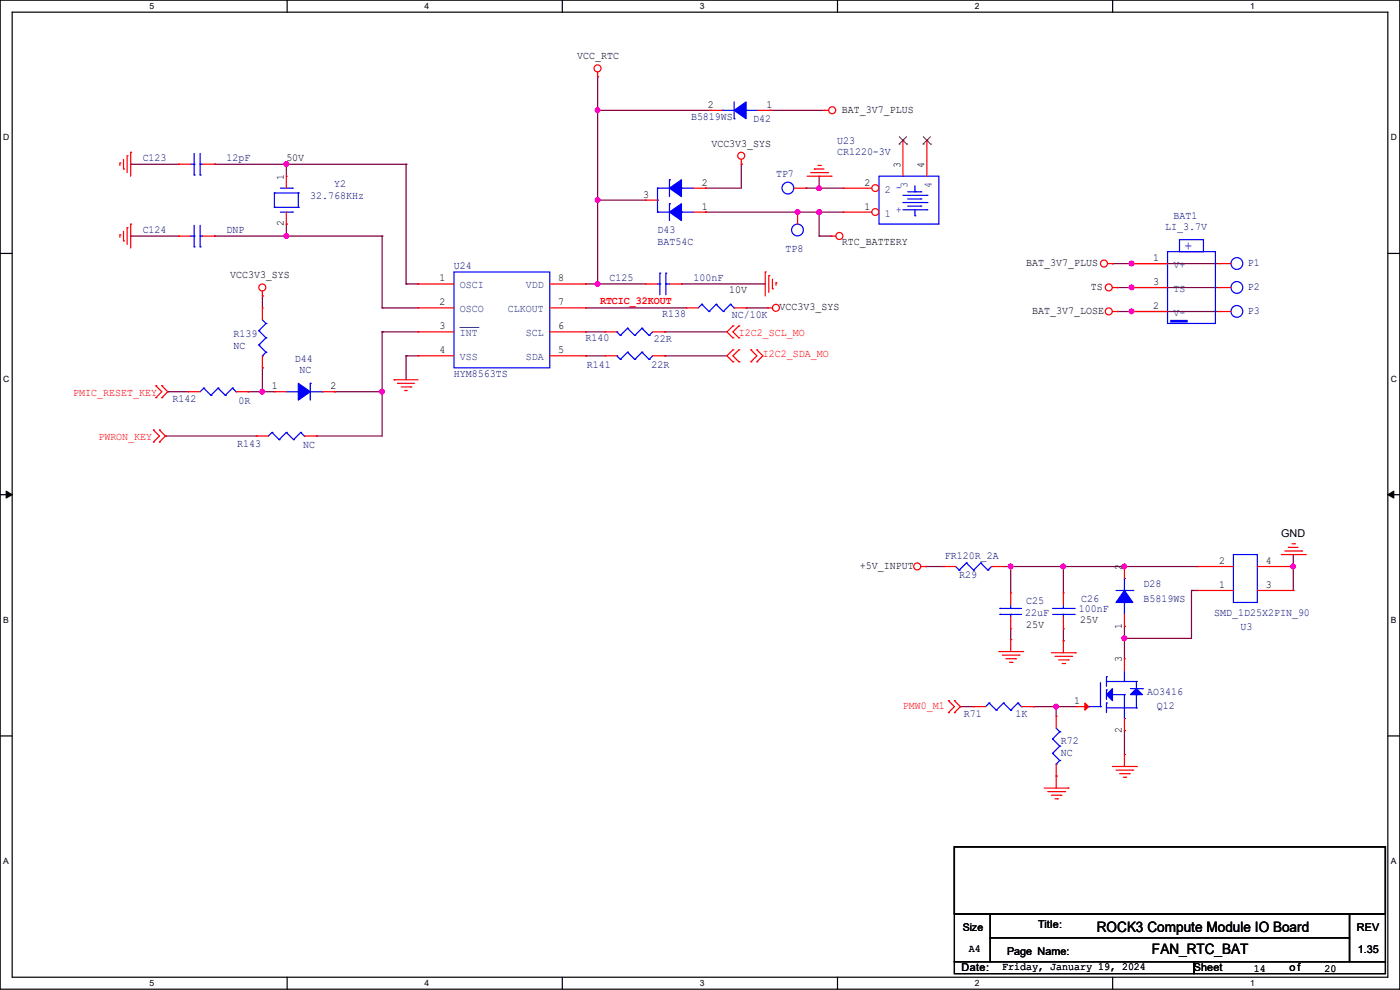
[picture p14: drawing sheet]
<svg xmlns="http://www.w3.org/2000/svg" width="297mm" height="210mm" viewBox="0 0 297 210" stroke-linecap="round" stroke-linejoin="round" font-family="sans-serif">
<defs><g id="words">
<text font-size="8.9" fill="#00f" x="247.4" y="70.6">-</text>
<text font-size="3" fill="#00f" x="251.2" y="53">+</text>
<g font-size="3">
<text x="232.7" y="197.6">ROCK3 Compute Module IO Board</text>
<text x="244.4" y="202.4">FAN_RTC_BAT</text>
</g>
<g font-size="2.3">
<text x="122.5" y="12.6">VCC_RTC</text>
<text x="150.2" y="22.9">2</text>
<text x="162.6" y="22.9">1</text>
<text x="178.6" y="24">BAT_3V7_PLUS</text>
<text x="60.7" y="34.2">50V</text>
<text x="150.9" y="31.1">VCC3V3_SYS</text>
<text x="191" y="35.6" transform="rotate(-90 191 35.6)">3</text>
<text x="196.1" y="35.6" transform="rotate(-90 196.1 35.6)">4</text>
<text x="60.2" y="38.1" transform="rotate(-90 60.2 38.1)">1</text>
<text x="136.4" y="41.9">3</text>
<text x="148.9" y="39.4">2</text>
<text x="183.4" y="39.4">2</text>
<text x="148.9" y="44.4">1</text>
<text x="183.4" y="44.4">1</text>
<text x="60.2" y="48" transform="rotate(-90 60.2 48)">2</text>
<text x="178.6" y="51.9">RTC_BATTERY</text>
<text x="48.8" y="59.1">VCC3V3_SYS</text>
<text x="93.3" y="59.7">1</text>
<text x="118.4" y="59.7">8</text>
<text x="217.7" y="56.5">BAT_3V7_PLUS</text>
<text x="244.6" y="55.4">1</text>
<text x="93.3" y="64.8">2</text>
<text x="118.4" y="64.8">7</text>
<text x="154.7" y="62.1">10V</text>
<text x="165.4" y="65.7">VCC3V3_SYS</text>
<text x="231.4" y="61.6">TS</text>
<text x="244.6" y="65.5">2</text>
<text x="244.6" y="60.5">3</text>
<text x="93.3" y="69.8">3</text>
<text x="118.4" y="69.8">6</text>
<text x="219" y="66.7">BAT_3V7_LOSE</text>
<text x="93.3" y="74.9">4</text>
<text x="118.4" y="74.9">5</text>
<text x="57.7" y="82.6">1</text>
<text x="70.1" y="82.6">2</text>
<text x="271.8" y="113.9">GND</text>
<text x="258.6" y="119.6">2</text>
<text x="268.5" y="119.6">4</text>
<text x="182.4" y="120.8">+5V_INPUT</text>
<text x="238" y="120.9" transform="rotate(-90 238 120.9)">2</text>
<text x="258.6" y="124.7">1</text>
<text x="268.5" y="124.7">3</text>
<text x="217.7" y="133.2">25V</text>
<text x="229.2" y="132.2">25V</text>
<text x="238" y="133.4" transform="rotate(-90 238 133.4)">1</text>
<text x="238" y="140.5" transform="rotate(-90 238 140.5)">3</text>
<text x="227.9" y="149.4">1</text>
<text x="238" y="155.5" transform="rotate(-90 238 155.5)">2</text>
<text x="220.3" y="196.9">Title:</text>
<text x="287.8" y="197.4">REV</text>
<text x="205.5" y="202.1">A4</text>
<text x="213.7" y="202.5">Page Name:</text>
<text x="288.1" y="202.3">1.35</text>
<text x="204" y="206.1">Date:</text>
<text x="212.6" y="205.9">Friday, January 19, 2024</text>
<text x="253.3" y="206.1">Sheet</text>
<text x="266" y="206.1">14</text>
<text x="273.6" y="206.1">of</text>
<text x="281" y="206.1">20</text>
</g>
<g font-size="2.3" fill="#000080">
<text x="146.6" y="25.5">B5819WS</text>
<text x="159.8" y="25.8">D42</text>
<text x="30.3" y="34.2">C123</text>
<text x="48" y="34.2">12pF</text>
<text x="177.6" y="30.6">U23</text>
<text x="177.6" y="32.9">CR1220-3V</text>
<text x="70.9" y="39.8">Y2</text>
<text x="164.6" y="37.5">TP7</text>
<text x="65.8" y="42.3">32.768KHz</text>
<text x="249" y="46.4">BAT1</text>
<text x="30.3" y="49.4">C124</text>
<text x="48" y="49.4">DNP</text>
<text x="139.5" y="49.4">D43</text>
<text x="139.5" y="51.9">BAT54C</text>
<text x="166.7" y="53.5">TP8</text>
<text x="247.2" y="48.9">LI_3.7V</text>
<text x="96.3" y="57">U24</text>
<text x="129.3" y="59.6">C125</text>
<text x="147.1" y="59.6">100nF</text>
<text x="264.7" y="56.5">P1</text>
<text x="264.7" y="61.6">P2</text>
<text x="49.6" y="71.5">R139</text>
<text x="140.5" y="67.2">R138</text>
<text x="155.2" y="67.4">NC/10K</text>
<text x="264.7" y="66.7">P3</text>
<text x="49.6" y="74">NC</text>
<text x="62.5" y="76.8">D44</text>
<text x="124.2" y="72.3">R140</text>
<text x="138.7" y="72.5">22R</text>
<text x="63.5" y="79.1">NC</text>
<text x="96.3" y="79.9">HYM8563TS</text>
<text x="124.5" y="78.1">R141</text>
<text x="138.2" y="78.1">22R</text>
<text x="36.6" y="85.2">R142</text>
<text x="50.6" y="85.7">0R</text>
<text x="50.3" y="94.9">R143</text>
<text x="64.3" y="95.1">NC</text>
<text x="200.4" y="118.5">FR120R_2A</text>
<text x="203.5" y="122.6">R29</text>
<text x="242.6" y="124.6">D28</text>
<text x="217.5" y="130.7">22uF</text>
<text x="217.7" y="128.1">C25</text>
<text x="228.9" y="129.9">100nF</text>
<text x="229.4" y="127.6">C26</text>
<text x="242.6" y="127.6">B5819WS</text>
<text x="257.6" y="130.7">SMD_1D25X2PIN_90</text>
<text x="263.2" y="133.7">U3</text>
<text x="243.4" y="147.4">AO3416</text>
<text x="204.5" y="152">R71</text>
<text x="215.4" y="152">1K</text>
<text x="245.4" y="150.5">Q12</text>
<text x="225.1" y="157.9">R72</text>
<text x="225.1" y="160.4">NC</text>
</g>
<g font-size="2.3" fill="#004080">
<text x="187.7" y="40.9">2</text>
<text x="192.5" y="39.9" transform="rotate(-90 192.5 39.9)">3</text>
<text x="197.6" y="39.9" transform="rotate(-90 197.6 39.9)">4</text>
<text x="187.7" y="45.9">1</text>
<text x="249" y="56.9">V+</text>
<text x="97.6" y="61.2">OSCI</text>
<text x="111.5" y="61.2">VDD</text>
<text x="249" y="61.9">TS</text>
<text x="97.6" y="66.3">OSCO</text>
<text x="97.6" y="71.3">INT</text>
<text x="107.7" y="66.3">CLKOUT</text>
<text x="111.5" y="71.3">SCL</text>
<text x="249" y="67">V-</text>
<text x="97.6" y="76.4">VSS</text>
<text x="111.5" y="76.4">SDA</text>
</g>
<g font-size="2.3" fill="#f00">
<text x="127.3" y="64.4">RTCIC_32KOUT</text>
<text x="156.8" y="71.2">I2C2_SCL_MO</text>
<text x="161.8" y="75.8">I2C2_SDA_MO</text>
<text x="15.5" y="83.9">PMIC_RESET_KEY</text>
<text x="20.9" y="93.3">PWRON_KEY</text>
<text x="191.6" y="150.5">PMW0_M1</text>
</g>
<text font-size="2.2" x="204.3" y="197.4">Size</text>
<g font-size="2.1" fill="#00f">
<text x="191.3" y="39.2" transform="rotate(-180 191.3 39.2)">-</text>
<text x="191.3" y="44" transform="rotate(-180 191.3 44)">+</text>
</g>
<g font-size="1.8">
<text x="31.7" y="1.9">5</text>
<text x="90.1" y="1.9">4</text>
<text x="148.5" y="1.9">3</text>
<text x="206.8" y="1.9">2</text>
<text x="265.2" y="1.9">1</text>
<text x=".7" y="29.8">D</text>
<text x="295.1" y="29.8">D</text>
<text x=".7" y="80.9">C</text>
<text x="295.1" y="80.9">C</text>
<text x=".7" y="132.1">B</text>
<text x="295.1" y="132.1">B</text>
<text x=".7" y="183.3">A</text>
<text x="295.1" y="183.3">A</text>
<text x="31.7" y="209.2">5</text>
<text x="90.1" y="209.2">4</text>
<text x="148.5" y="209.2">3</text>
<text x="206.8" y="209.2">2</text>
<text x="265.2" y="209.2">1</text>
</g>
</g></defs>
<path d="M0 0h297v209.8h-297zM2.6 2.6h291.8v204.7h-291.8z" fill="none" stroke="#000" stroke-width=".25"/>
<g fill="#fff">
<path d="M31.7 .3h1v2h-1z"/>
<path d="M31.7 207.6h1v1.9h-1z"/>
</g>
<path d="M60.9 0v2.6M60.9 207.3v2.5" fill="none" stroke="#000" stroke-width=".25"/>
<g fill="#fff">
<path d="M90.1 .3h1v2h-1z"/>
<path d="M90.1 207.6h1v1.9h-1z"/>
</g>
<path d="M119.3 0v2.6M119.3 207.3v2.5" fill="none" stroke="#000" stroke-width=".25"/>
<g fill="#fff">
<path d="M148.5 .3h.9v2h-.9z"/>
<path d="M148.5 207.6h.9v1.9h-.9z"/>
</g>
<path d="M177.7 0v2.6M177.7 207.3v2.5" fill="none" stroke="#000" stroke-width=".25"/>
<g fill="#fff">
<path d="M206.8 .3h1v2h-1z"/>
<path d="M206.8 207.6h1v1.9h-1z"/>
</g>
<path d="M236.1 0v2.6M236.1 207.3v2.5" fill="none" stroke="#000" stroke-width=".25"/>
<g fill="#fff">
<path d="M265.2 .3h1v2h-1z"/>
<path d="M265.2 207.6h1v1.9h-1z"/>
<path d="M.7 28.2h1.2v1.9h-1.2z"/>
<path d="M295.1 28.2h1.2v1.9h-1.2z"/>
<path d="M.7 79.3h1.2v2h-1.2z"/>
<path d="M295.1 79.3h1.2v2h-1.2z"/>
</g>
<path d="M0 53.8h2.6M294.4 53.8h2.6" fill="none" stroke="#000" stroke-width=".25"/>
<g fill="#fff">
<path d="M.7 130.5h1.2v2h-1.2z"/>
<path d="M295.1 130.5h1.1v2h-1.1z"/>
</g>
<path d="M0 104.9h2.6M294.4 104.9h2.6" fill="none" stroke="#000" stroke-width=".25"/>
<path d="M1.3 104.2l1.3 .7-1.3 .8zM294.4 104.9l1.3-.7v1.5z" fill="#000" stroke="#000" stroke-width=".21"/>
<g fill="#fff">
<path d="M.7 181.7h1.2v2h-1.2z"/>
<path d="M295.1 181.7h1.1v2h-1.1z"/>
</g>
<path d="M0 156.1h2.6M294.4 156.1h2.6M202.5 179.6h91.4v14.2h-91.4zM202.5 193.8h7.6v10.2h-7.6zM210.1 193.8h76.2v5.1h-76.2zM210.1 198.9h76.2v5.1h-76.2zM286.3 193.8h7.6v10.2h-7.6zM202.5 204h50.8v2.5h-50.8zM253.3 204h40.6v2.5h-40.6z" fill="none" stroke="#000" stroke-width=".25"/>
<g fill="none" stroke="#800040" stroke-width=".25">
<path d="M126.8 16.3h.1M126.8 16.3v43.9M27.7 34.8h.1M27.7 34.8h10.2M45.5 34.8h.1M45.5 34.8h40.6M60.7 34.8h.1M60.7 34.8v2.6M86.1 34.8h.1M86.1 34.8v25.4M126.8 23.4h.1M126.8 23.4h23.9"/>
<path d="M149.6 39.9h.1M157.3 34.8h.1M157.3 34.8v5.1h-7.7M163.4 23.4h.1M163.4 23.4h11.4M171 39.9h.1M171 39.9h7.9M173.8 39.9h.1M173.8 37.4h.1M173.8 37.4v2.5M27.7 50.1h.1M27.7 50.1h10.2"/>
<path d="M45.5 50.1h.1M45.5 50.1h35.6M60.7 47.5h.1M60.7 50.1h.1M60.7 47.5v2.6M81.1 50.1h.1M81.1 50.1v15.2M126.8 42.5h.1M126.8 42.5h10.1M149.6 45h.1M149.6 45h29.3M169.2 45h.1"/>
<path d="M173.8 45h.1M173.8 50.1h.1M173.8 45v5.1M173.8 50.1h2.5M236 55.9h.1M236 55.9h22.6M240.1 55.9h.1M55.7 62.8h.1M55.7 78h.1M55.7 62.8v2.5M55.7 78v5.1M81.1 65.3h.1"/>
<path d="M81.1 70.4h.1M81.1 70.4h7.6M81.1 65.3h7.6M81.1 70.4v22.1h-14M86.1 60.2h.1M86.1 75.5h.1M86.1 75.5h2.6M86.1 60.2h2.6M86.1 75.5v5.1M124.2 70.4h.1M124.2 75.5h.1M124.2 65.3h.1"/>
<path d="M124.2 60.2h.1M124.2 70.4h4.1M124.2 75.5h4.1M124.2 65.3h21.4M124.2 60.2h12.7M126.8 60.2h.1M141 70.4h.1M141 75.5h.1M141 70.4h13.2M141 75.5h13.2M144.6 60.2h.1M144.6 60.2h17.7"/>
<path d="M158.3 65.3h.1M158.3 65.3h4.6M237 66.1h.1M237 61h.1M237 61h21.6M237 66.1h21.6M240.1 61h.1M240.1 66.1h.1M35.1 92.5h.1M35.1 92.5h19.3M35.6 83.1h.1M35.6 83.1h4.3"/>
<path d="M52.6 83.1h.1M52.6 83.1h5.6M55.7 83.1h.1M67.1 92.5h.1M70.9 83.1h.1M70.9 83.1h10.2M81.1 83.1h.1M274.4 117.6h.1M274.4 117.6v7.7M196.4 120.2h.1M196.4 120.2h3.8M212.9 120.2h41.1"/>
<path d="M214.4 120.2h.1M214.4 135.7h.1M214.4 120.2v5.6M214.4 133.4v2.3M225.6 120.2h.1M225.6 135.9h.1M225.6 120.2v5.6M225.6 133.4v2.5M238.5 135.4h.1M238.5 132.9h.1M238.5 120.2h.1M238.5 132.9v6.8"/>
<path d="M252.8 125.3h.1M252.8 125.3v10.1h-14.3M252.8 125.3h1.2M274.4 120.2h.1M203.8 149.9h.1M203.8 149.9h2.7M219.2 149.9h.1M219.2 149.9h9.2M224.1 149.9h.1M224.1 149.9v2M238.5 155h.1M238.5 155v5.1"/>
</g>
<g fill="#f0f" stroke="#f0f" stroke-width=".25">
<circle cx="173.8" cy="45" r=".49"/>
<circle cx="173.8" cy="39.9" r=".49"/>
<circle cx="60.7" cy="50.1" r=".49"/>
<circle cx="60.7" cy="34.8" r=".49"/>
<circle cx="169.2" cy="45" r=".49"/>
<circle cx="81" cy="83.1" r=".49"/>
<circle cx="126.8" cy="60.2" r=".49"/>
<circle cx="126.8" cy="42.4" r=".49"/>
<circle cx="55.6" cy="83.1" r=".49"/>
<circle cx="126.8" cy="23.4" r=".49"/>
<circle cx="240.1" cy="55.9" r=".49"/>
<circle cx="240.1" cy="66.1" r=".49"/>
<circle cx="240.1" cy="61" r=".49"/>
<circle cx="274.3" cy="120.2" r=".49"/>
<circle cx="238.5" cy="135.4" r=".49"/>
<circle cx="238.5" cy="120.2" r=".49"/>
<circle cx="224" cy="149.9" r=".49"/>
<circle cx="225.6" cy="120.2" r=".49"/>
<circle cx="214.4" cy="120.2" r=".49"/>
</g>
<g fill="none" stroke="#f00" stroke-width=".25">
<path d="M126.8 16.3h.1M126.8 15.3v1M25.4 34.6h.1M25.4 34.6v.5M26.2 35.9h.1M26.2 33.8v2.1M27 33.1h.1M27 33.1v3.5M27.7 32.3h.1M27.7 32.3v5.1M37.9 34.8h.1M37.9 34.8h2.5"/>
<path d="M43 34.8h2.5M45.5 34.8h.1M147.1 39.9h2.5M149.6 39.9h.1M150.7 23.4h.1M150.7 23.4h2.5M157.3 34.8h.1M157.3 33.8v1M160.8 23.4h2.6M163.4 23.4h.1M171.2 37.4h5.1M172 36.6h3.6"/>
<path d="M172.8 35.9h.1M172.8 35.9h2M173.5 35.1h.5M174 35.1h.1M174.8 23.4h.1M174.8 23.4h1M175.6 36.6h.1M176.3 37.4h.1M25.4 49.8h.1M25.4 49.8v.5M26.2 51.1h.1M26.2 49.1v2"/>
<path d="M27 48.3h.1M27 48.3v3.6M27.7 47.5h.1M27.7 47.5v5.1M37.9 50.1h.1M37.9 50.1h2.5M43 50.1h2.5M45.5 50.1h.1M136.9 42.5h.1M136.9 42.5h2.6M147.1 45h2.5M149.6 45h.1"/>
<path d="M162.3 57.7h.1M162.3 57.7v5.1M163.1 58.5h.1M163.1 58.5v3.5M163.9 59.2v2.1M164.6 60h.1M164.6 60v.5M176.3 50.1h.1M176.3 50.1h1M235 55.9h1M236 55.9h.1M55.7 62.8h.1"/>
<path d="M55.7 61.8v1M128.3 70.4h.1M128.3 75.5h.1M128.3 70.4h2.6M128.3 75.5h2.6M138.5 70.4h2.5M138.5 75.5h2.5M141 70.4h.1M141 75.5h.1M155.5 69.1h.1M155.5 71.7h.1M155.5 74.2h.1"/>
<path d="M155.5 76.8h.1M155.5 69.1l-1.3 1.3 1.3 1.3M155.5 74.2l-1.3 1.3 1.3 1.3M156.8 71.7h.1M156.8 69.1h.1M156.8 76.8h.1M156.8 74.2h.1M156.8 69.1l-1.3 1.3 1.3 1.3M156.8 74.2l-1.3 1.3 1.3 1.3M159.3 76.8h.1M159.3 74.2h.1M159.3 74.2l1.3 1.3-1.3 1.3"/>
<path d="M160.6 76.8h.1M160.6 74.2h.1M160.6 74.2l1.2 1.3-1.2 1.3M162.9 65.3h.1M162.9 65.3h1M163.9 61.3h.1M236 61h1M236 66.1h1M237 61h.1M237 66.1h.1M32.6 91.2h.1M32.6 93.8h.1"/>
<path d="M32.6 91.2l1.2 1.3-1.2 1.3M33.1 81.8h.1M33.1 84.4h.1M33.1 81.8l1.2 1.3-1.2 1.3M33.8 93.8h.1M33.8 91.2h.1M33.8 91.2l1.3 1.3-1.3 1.3M34.3 84.4h.1M34.3 81.8h.1M34.3 81.8l1.3 1.3-1.3 1.3M54.4 92.5h.1M54.4 92.5h2.5"/>
<path d="M58.2 83.1h.1M58.2 83.1h2.5M64.6 92.5h2.5M67.1 92.5h.1M68.4 83.1h2.5M70.9 83.1h.1M83.6 80.6h.1M83.6 80.6h5.1M84.4 81.3h.1M84.4 81.3h3.5M85.1 82.1h2.1M85.9 82.8h.1"/>
<path d="M85.9 82.8h.5M87.2 82.1h.1M271.8 117.6h5.1M272.6 116.9h3.5M273.3 116.1h.1M273.3 116.1h2.1M274.1 115.4h.5M274.6 115.4h.1M276.1 116.9h.1M276.9 117.6h.1M195.4 120.2h1M196.4 120.2h.1"/>
<path d="M200.2 120.2h.1M200.2 120.2h2.5M210.4 120.2h2.5M211.9 138.2h5.1M212.6 139h3.6M212.9 120.2h.1M213.4 139.7h2M214.4 135.7h.1M214.4 135.7v2.5M215.4 139.7h.1M216.2 139h.1M217 138.2h.1"/>
<path d="M223.1 138.5h5M223.8 139.2h3.6M224.6 140h2M225.6 135.9h.1M225.6 135.9v2.6M226.6 140h.1M227.4 139.2h.1M228.1 138.5h.1M254 125.3h.1M254 120.2h.1M254 120.2h7.7M254 125.3h7.7"/>
<path d="M266.7 120.2h7.7M266.7 125.3h7.7M274.4 125.3h.1M274.4 120.2h.1M201.2 151.2h.1M201.2 148.6h.1M201.2 148.6l1.3 1.3-1.3 1.3M202.5 148.6h.1M202.5 151.2h.1M202.5 148.6l1.3 1.3-1.3 1.3M214.2 140.5h.5M214.7 140.5h.1"/>
<path d="M225.3 140.8h.5M225.8 140.8h.1M221.5 167.2h5.1M222.3 167.9h3.5M223.1 168.7h2M223.8 169.5h.5M224.1 164.6h.1M224.1 164.6v2.6M224.3 169.5h.1M225.1 168.7h.1M225.8 167.9h.1M226.6 167.2h.1"/>
<path d="M236 162.6h5.1M236.8 163.4h3.5M237.5 164.1h2.1M238.3 164.9h.5M238.5 160.1h.1M238.5 160.1v2.5M238.8 164.9h.1M239.6 164.1h.1M240.3 163.4h.1M241.1 162.6h.1"/>
<circle cx="126.8" cy="14.5" r=".74"/>
<circle cx="157.2" cy="33" r=".74"/>
<circle cx="176.6" cy="23.4" r=".74"/>
<circle cx="178.1" cy="50.1" r=".74"/>
<circle cx="234.2" cy="55.9" r=".74"/>
<circle cx="55.6" cy="61" r=".74"/>
<circle cx="164.6" cy="65.3" r=".74"/>
<circle cx="235.2" cy="66.1" r=".74"/>
<circle cx="235.2" cy="61" r=".74"/>
<circle cx="194.6" cy="120.2" r=".74"/>
</g>
<g fill="none" stroke="#00f" stroke-width=".25">
<path d="M40.4 34.8h.8M41.2 37.1h.1M41.2 34.8h.1M41.2 32.6v4.5M42.5 34.8h.1M42.5 37.1h.1M42.5 32.6v4.5M42.5 34.8h.5M139.5 39.9h.1M139.5 39.9h2.5M139.5 39.9v5.1M142 38.1h.1"/>
<path d="M142 38.1v3.6M144.6 39.9h.1M144.6 39.9h2.5M153.2 23.4h.1M153.2 23.4h2.5M155.7 25.2h.1M155.7 21.6v3.6M158.3 23.4h.1M158.3 23.4h2.5M186.5 37.4h12.7v10.1h-12.7zM194.1 39.4v1.3M40.4 50.1h.8"/>
<path d="M41.2 52.4h.1M41.2 50.1h.1M41.2 47.8v4.6M42.5 50.1h.1M42.5 52.4h.1M42.5 50.1h.5M42.5 47.8v4.6M139.5 45h.1M139.5 42.5h.1M139.5 45h2.5M142 43.2h.1M142 43.2v3.6"/>
<path d="M144.6 45h.1M144.6 45h2.5M191.6 44.5h5M191.6 43h5M191.6 41.4h5M192.6 43.7h2.8M192.6 42.2h2.8M192.6 40.7h2.8M194.1 45.8h.1M194.1 40.7h.1M194.1 44.5v1.3M195.4 43.7h.1"/>
<path d="M195.4 42.2h.1M195.4 40.7h.1M196.6 44.5h.1M196.6 43h.1M196.6 41.4h.1M130.9 70.4h.1M130.9 75.5h.1M130.9 70.4l.7 .8M130.9 75.5l.7 .7M131.6 71.2h.1M131.6 76.2h.1M133.1 69.6h.1"/>
<path d="M133.1 74.7h.1M133.1 69.6l1.6 1.6M133.1 69.6l-1.5 1.6M133.1 74.7l1.6 1.5M133.1 74.7l-1.5 1.5M134.7 71.2h.1M134.7 76.2h.1M136.2 69.6h.1M136.2 74.7h.1M136.2 69.6l1.5 1.6M136.2 69.6l-1.5 1.6M136.2 74.7l1.5 1.5"/>
<path d="M136.2 74.7l-1.5 1.5M137.7 71.2h.1M137.7 76.2h.1M138.5 70.4l-.8 .8M138.5 75.5l-.8 .7M57.7 91.7h.1M57.7 91.7l-.8 .8M57.7 91.7l1.5 1.6M59.2 93.3h.1M60.7 91.7h.1M60.7 83.1h2.6M60.7 91.7l-1.5 1.6"/>
<path d="M60.7 91.7l1.6 1.6M62.3 93.3h.1M63.3 83.1h.1M63.8 91.7h.1M63.8 91.7l-1.5 1.6M63.8 91.7l.8 .8M64.6 92.5h.1M65.8 81.3h.1M65.8 81.3v3.6M65.8 83.1h2.6M68.4 83.1h.1M205 119.4h.1"/>
<path d="M205 119.4l-1.5 1.5M205 119.4l1.5 1.5M208.1 119.4h.1M208.1 119.4l-1.6 1.5M208.1 119.4l1.5 1.5M261.7 117.6h5v10.2h-5zM202.7 120.2l.8 .7M203.5 120.9h.1M206.5 120.9h.1M209.6 120.9h.1M210.4 120.2h.1M210.4 120.2l-.8 .7"/>
</g>
<g fill="#00f" stroke="#00f" stroke-width=".25">
<path d="M63.3 81.3l2.5 1.8-2.5 1.8z" fill-rule="evenodd"/>
<path d="M155.7 23.4l2.6-1.8v3.6z" fill-rule="evenodd"/>
<path d="M142 45l2.6-1.8v3.6z" fill-rule="evenodd"/>
<path d="M142 39.9l2.6-1.8v3.6z" fill-rule="evenodd"/>
</g>
<circle cx="185.7" cy="45" r=".73" fill="#fff" stroke="#f00" stroke-width=".25"/>
<path d="M178.9 45h.1M178.9 45h6.1" fill="none" stroke="#f00" stroke-width=".25"/>
<circle cx="185.7" cy="39.9" r=".73" fill="#fff" stroke="#f00" stroke-width=".25"/>
<g fill="none" stroke="#f00" stroke-width=".25">
<path d="M60.7 37.4h.1M60.7 37.4v2.5M168.4 39.9h2.6M171 39.9h.1M178.9 39.9h.1M178.9 39.9h6.1M191.6 29.8h.1M191.6 29.8v7.6M196.6 29.8h.1M196.6 29.8v7.6M60.7 47.5h.1M60.7 45v2.5"/>
<path d="M169.2 45h.1M169.2 45v2.5M240.1 55.9h.1M240.1 55.9h7.6M258.6 55.9h.1M258.6 55.9h2.6M55.7 65.3h.1M55.7 78h.1M55.7 65.3v2.6M55.7 75.5v2.5M88.7 60.2h.1M88.7 65.3h.1"/>
<path d="M88.7 70.4h.1M88.7 75.5h.1M88.7 60.2h7.6M88.7 65.3h7.6M88.7 70.4h7.6M88.7 75.5h7.6M116.6 60.2h7.6M116.6 65.3h7.6M116.6 70.4h7.6M116.6 75.5h7.6M124.2 75.5h.1M124.2 70.4h.1"/>
<path d="M124.2 65.3h.1M124.2 60.2h.1M136.9 60.2h.1M136.9 60.2h2.6M142 60.2h2.6M144.6 60.2h.1M145.6 65.3h.1M145.6 65.3h2.5M155.7 65.3h2.6M158.3 65.3h.1M240.1 66.1h.1M240.1 61h.1"/>
<path d="M240.1 61h7.6M240.1 66.1h7.6M258.6 61h.1M258.6 66.1h.1M258.6 61h2.6M258.6 66.1h2.6M39.9 83.1h.1M39.9 83.1h2.6M50.1 83.1h2.5M52.6 83.1h.1M214.4 133.4h.1M214.4 125.8h.1"/>
<path d="M214.4 125.8v2.5M214.4 130.9v2.5M225.6 133.4h.1M225.6 125.8h.1M225.6 125.8v2.5M225.6 130.9v2.5M238.5 139.7h.1M238.5 132.9h.1M238.5 120.2h.1M238.5 120.2v2.5M238.5 130.3v2.6M238.5 139.7v2.6"/>
<path d="M206.5 149.9h.1M206.5 149.9h2.6M216.7 149.9h2.5M219.2 149.9h.1M224.1 151.9h.1M224.1 151.9v2.6M228.4 149.9h.1M228.4 149.9h2.5M238.5 155h.1M238.5 152.4v2.6M224.1 164.6h.1M224.1 162.1v2.5"/>
</g>
<path d="M190.8 30.6h.1M190.8 29l1.6 1.6M192.3 29l-1.5 1.6M192.4 30.6h.1M195.8 30.6h.1M195.9 29l1.5 1.6M197.4 29l-1.6 1.6M197.4 30.6h.1" fill="none" stroke="#804000" stroke-width=".21"/>
<g fill="#00f" stroke="#00f" stroke-width=".25">
<path d="M236 146.1v2.5l-1.3-1.2z"/>
<path d="M241.1 146.1l1.3 1.3h-2.6z"/>
<path d="M238.5 125.3l1.8 2.5h-3.5z" fill-rule="evenodd"/>
</g>
<g fill="none" stroke="#00f" stroke-width=".25">
<path d="M59.5 39.9h2.5M62 39.9h.1M58.2 44h.1M58.2 40.9h.1M58.2 40.9h5.1M58.2 44h5.1M58.2 40.9v3.1M59.5 45h2.5M62 45h.1M63.3 40.9h.1M63.3 44h.1M63.3 40.9v3.1"/>
<path d="M96.3 57.7h20.3v20.3h-20.3zM140 58h.1M140 58v4.5M141.3 58h.1M141.3 58v4.5M247.7 53.4h10.2v15.2h-10.2zM250.2 50.8h5.1v2.6h-5.1zM54.9 70.1h.1M54.9 73.2h.1M54.9 70.1l1.5 1.6M54.9 73.2l1.5 1.5M55.7 75.5h.1"/>
<path d="M55.7 67.9l.7 .7M56.4 68.6h.1M56.4 71.7h.1M56.4 74.7h.1M56.4 68.6l-1.5 1.5M56.4 71.7l-1.5 1.5M56.4 74.7l-.7 .8M139.5 60.2h.5M140 60.2h.1M141.3 60.2h.1M141.3 60.2h.7M148.9 64.6h.1"/>
<path d="M148.9 64.6l-.8 .7M148.9 64.6l1.5 1.5M150.4 66.1h.1M151.9 64.6h.1M151.9 64.6l-1.5 1.5M151.9 64.6l1.6 1.5M153.5 66.1h.1M155 64.6h.1M155 64.6l-1.5 1.5M155 64.6l.7 .7M155.7 65.3h.1M43.2 82.3h.1"/>
<path d="M43.2 82.3l-.7 .8M43.2 82.3l1.5 1.6M44.7 83.9h.1M46.3 82.3h.1M46.3 82.3l-1.6 1.6M46.3 82.3l1.5 1.6M47.8 83.9h.1M49.3 82.3h.1M49.3 82.3l-1.5 1.6M49.3 82.3l.8 .8M50.1 83.1h.1M212.1 129.1h.1"/>
<path d="M212.1 130.3h.1M212.1 129.1h4.6M212.1 130.3h4.6M214.4 130.3h.1M214.4 129.1h.1M214.4 128.3v.8M214.4 130.3v.6M223.3 129.1h4.6M223.3 130.3h4.6M225.6 130.3h.1M225.6 129.1h.1M225.6 128.3v.8"/>
<path d="M225.6 130.3v.6M227.9 129.1h.1M227.9 130.3h.1M236.8 125.3h3.5M238.5 127.8h.1M238.5 122.7h.1M238.5 122.7v2.6M238.5 127.8v2.5M240.3 125.3h.1M209.8 149.1h.1M209.8 149.1l-.7 .8M209.8 149.1l1.6 1.6"/>
<path d="M211.4 150.7h.1M212.9 149.1h.1M212.9 149.1l-1.5 1.6M212.9 149.1l1.5 1.6M214.4 150.7h.1M215.9 149.1h.1M215.9 149.1l-1.5 1.6M215.9 149.1l.8 .8M216.7 149.9h.1M223.3 156.8h.1M223.3 159.8h.1M223.3 156.8l1.5 1.5"/>
<path d="M223.3 159.8l1.5 1.5M224.1 154.5l.7 .7M224.8 155.2h.1M224.8 158.3h.1M224.8 155.2l-1.5 1.6M224.8 158.3l-1.5 1.5M230.9 149.9h.1M230.9 149.9h2.6M233.5 149.9h.1M233.5 144.8v5.1M234.7 149.1h.1M234.7 146.3h.1"/>
<path d="M234.7 143.6h.1M234.7 144.6h.1M234.7 143.6v2M234.7 146.3v2.1M234.7 149.1v2.1M234.7 150.2h6.4M234.7 144.6h6.4M236 147.4h2.5M238.5 144.6h.1M238.5 147.4h.1M238.5 152.4h.1M238.5 142.3v2.3"/>
<path d="M238.5 147.4v5M239.8 146.1h2.6M241.1 150.2h.1M241.1 147.4h.1M241.1 144.6h.1M241.1 144.6v1.5M241.1 147.4v2.8M242.4 146.1h.1M224.1 162.1h.1M224.8 161.3h.1M224.8 161.3l-.7 .8"/>
<circle cx="167.2" cy="39.9" r="1.25"/>
<circle cx="169.2" cy="48.8" r="1.25"/>
<circle cx="262.4" cy="55.9" r="1.25"/>
<circle cx="262.4" cy="61" r="1.25"/>
<circle cx="262.4" cy="66.1" r="1.25"/>
</g>
<path d="M230.2 149.1l.7 .8-.7 .8z" fill="#f00" stroke="#f00" stroke-width=".25"/>
<path d="M97.6 69.5h3.8M101.4 69.5h.1" fill="none" stroke="#004080" stroke-width=".21"/>
<g fill="#f0f" stroke="#f0f" stroke-width=".25">
<circle cx="173.8" cy="45" r=".49"/>
<circle cx="173.8" cy="39.9" r=".49"/>
<circle cx="60.7" cy="50.1" r=".49"/>
<circle cx="60.7" cy="34.8" r=".49"/>
<circle cx="169.2" cy="45" r=".49"/>
<circle cx="81" cy="83.1" r=".49"/>
<circle cx="126.8" cy="60.2" r=".49"/>
<circle cx="126.8" cy="42.4" r=".49"/>
<circle cx="55.6" cy="83.1" r=".49"/>
<circle cx="126.8" cy="23.4" r=".49"/>
<circle cx="240.1" cy="55.9" r=".49"/>
<circle cx="240.1" cy="66.1" r=".49"/>
<circle cx="240.1" cy="61" r=".49"/>
<circle cx="274.3" cy="120.2" r=".49"/>
<circle cx="238.5" cy="135.4" r=".49"/>
<circle cx="238.5" cy="120.2" r=".49"/>
<circle cx="224" cy="149.9" r=".49"/>
<circle cx="225.6" cy="120.2" r=".49"/>
<circle cx="214.4" cy="120.2" r=".49"/>
</g>
<use href="#words"/>
</svg>
